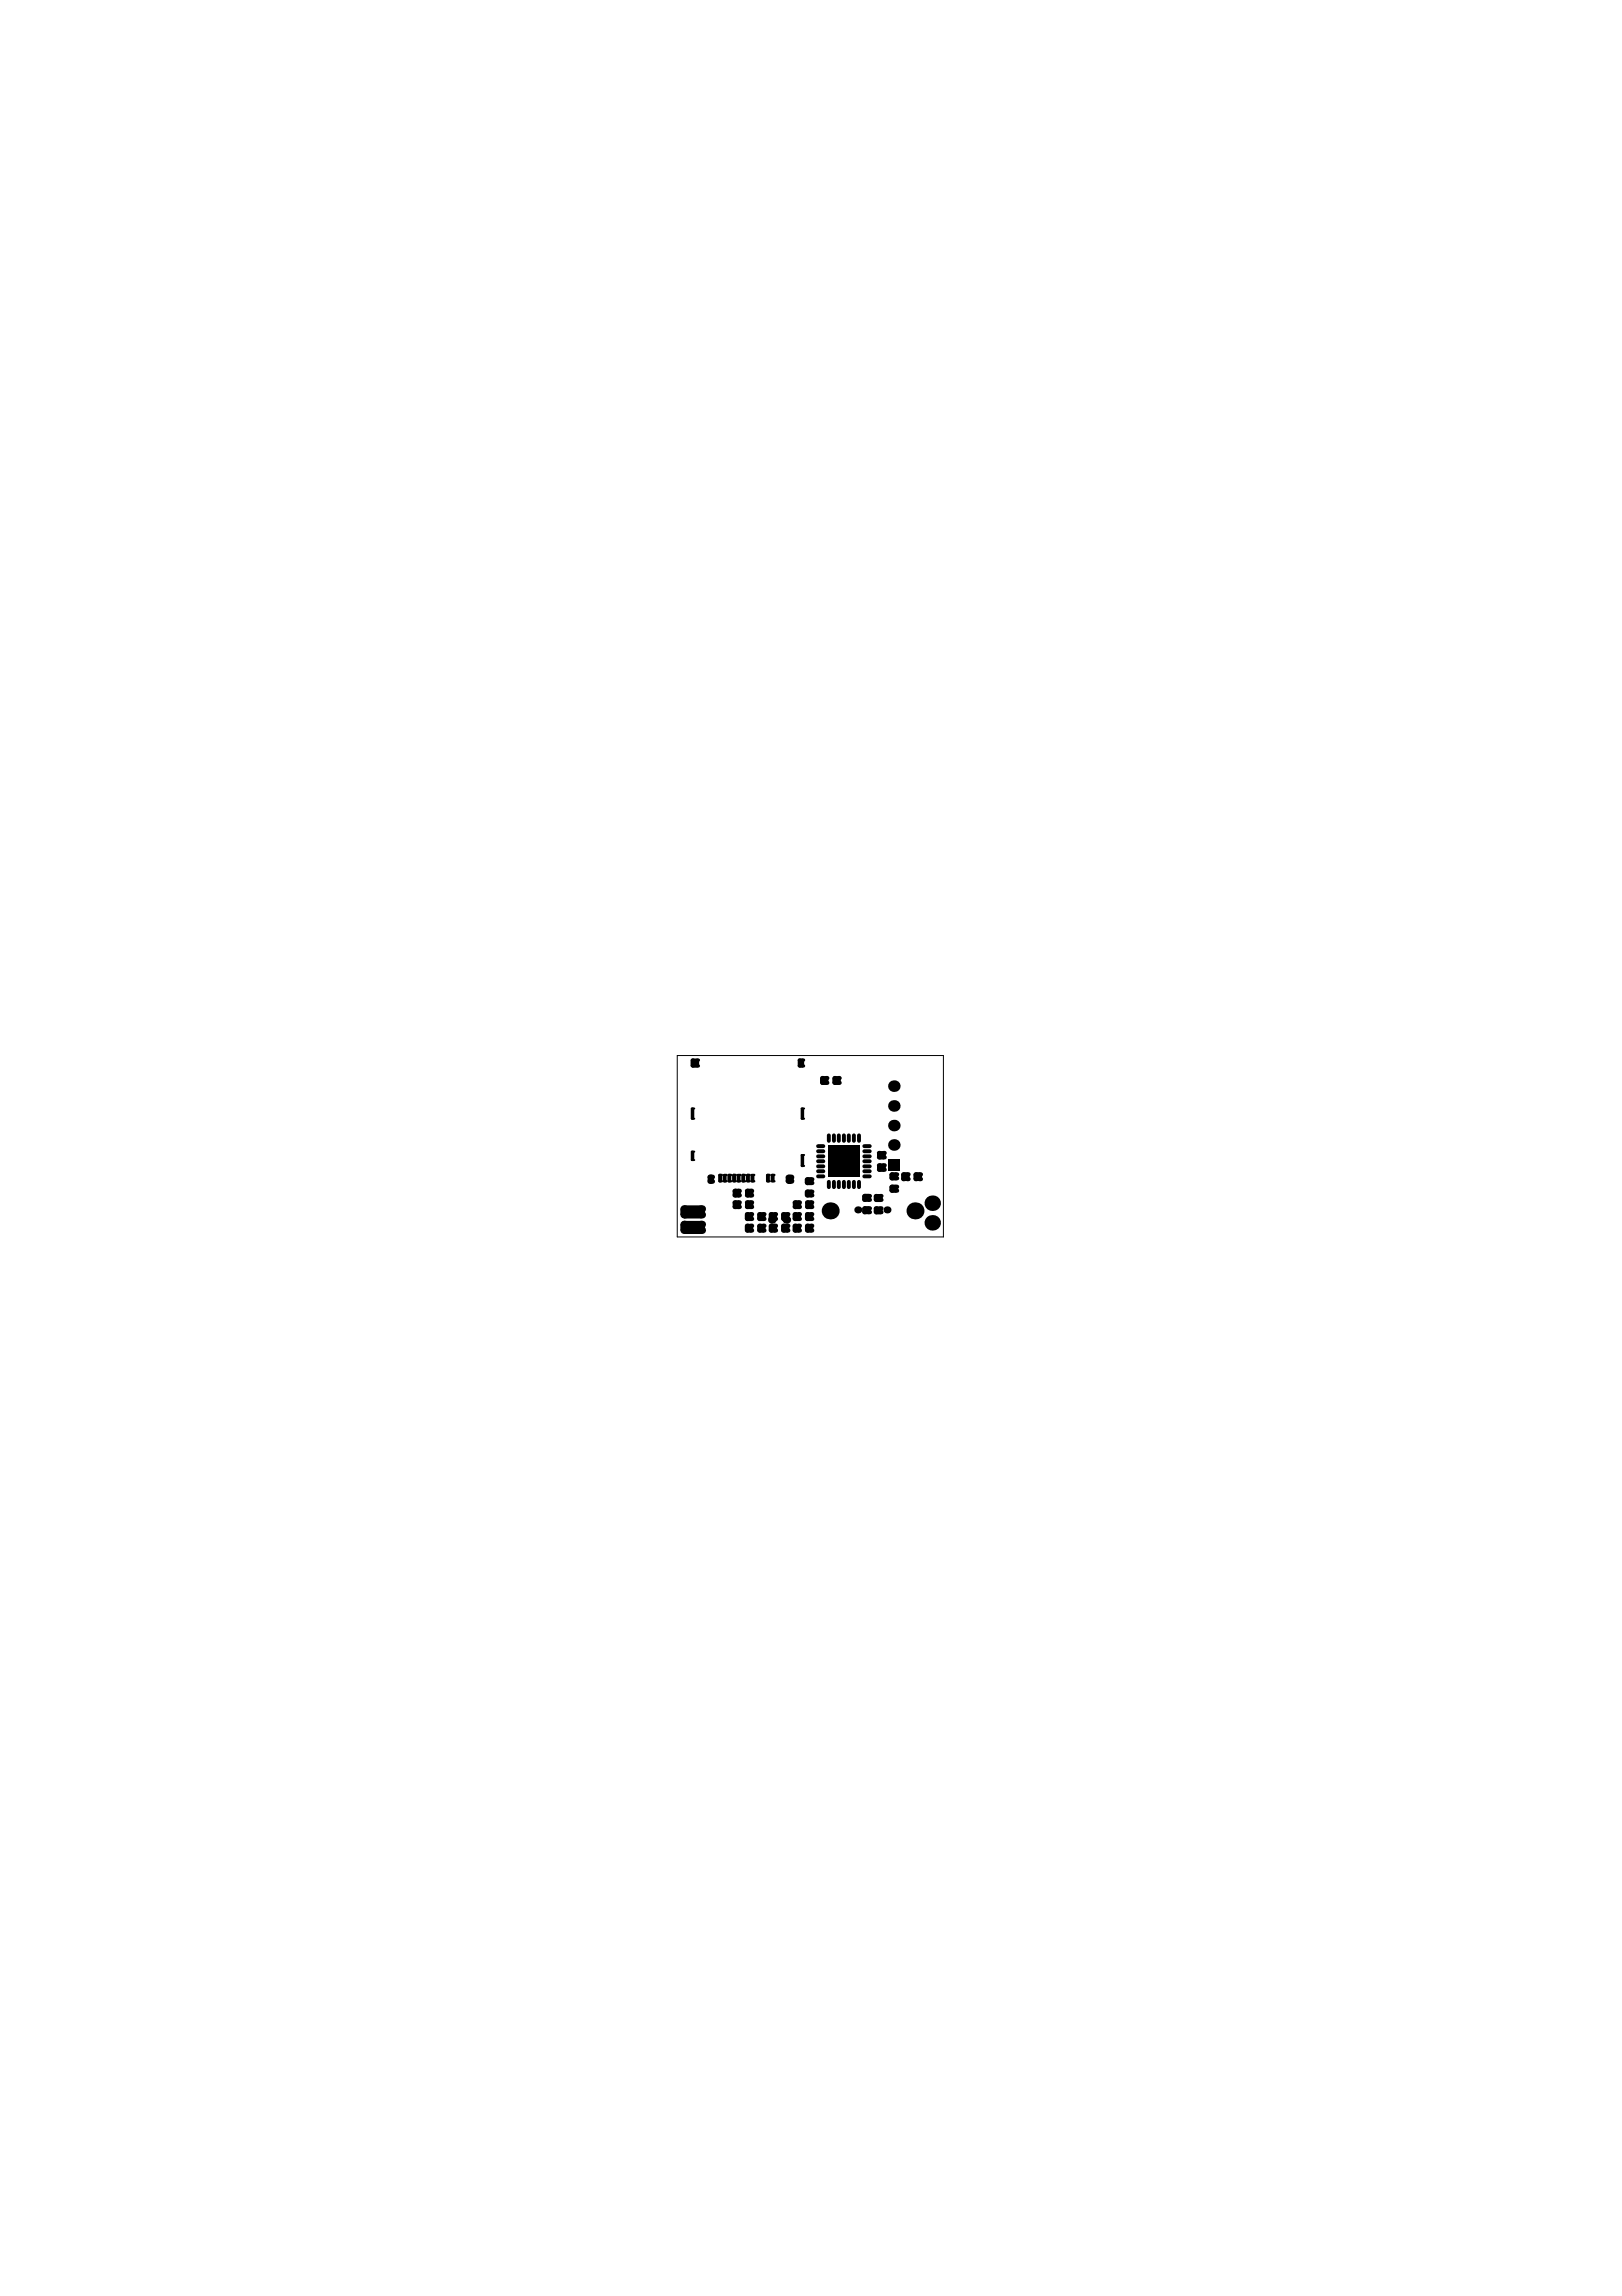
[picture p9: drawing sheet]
<svg xmlns="http://www.w3.org/2000/svg" width="210mm" height="297mm" viewBox="0 0 210 297" stroke-linecap="round" stroke-linejoin="round" font-family="sans-serif">
<path d="M87.6 136.6h34.5v23.4h-34.5z" fill="none" stroke="#000" stroke-width=".13"/>
<g fill="#000">
<circle cx="89.6" cy="137.1" r=".22"/>
<circle cx="89.6" cy="137.9" r=".22"/>
<circle cx="90.3" cy="137.9" r=".22"/>
<circle cx="90.3" cy="137.1" r=".22"/>
<circle cx="103.4" cy="137.1" r=".22"/>
<circle cx="103.4" cy="137.9" r=".22"/>
<circle cx="103.9" cy="137.9" r=".22"/>
<circle cx="103.9" cy="137.1" r=".22"/>
<circle cx="106.4" cy="139.5" r=".28"/>
<circle cx="106.9" cy="139.5" r=".28"/>
<circle cx="108" cy="139.5" r=".28"/>
<circle cx="108.5" cy="139.5" r=".28"/>
<circle cx="88.5" cy="158.4" r=".48"/>
<circle cx="88.5" cy="156.4" r=".48"/>
<circle cx="88.5" cy="157.2" r=".48"/>
<circle cx="88.5" cy="159.2" r=".48"/>
<circle cx="90.8" cy="157.2" r=".48"/>
<circle cx="90.8" cy="158.4" r=".48"/>
<circle cx="90.8" cy="156.4" r=".48"/>
<circle cx="90.8" cy="159.2" r=".48"/>
<circle cx="91.8" cy="152.3" r=".3"/>
<circle cx="91.8" cy="152.8" r=".3"/>
<circle cx="92.1" cy="152.3" r=".3"/>
<circle cx="92.1" cy="152.8" r=".3"/>
<circle cx="93.1" cy="152" r=".15"/>
<circle cx="93.1" cy="152.8" r=".15"/>
<circle cx="93.3" cy="152.8" r=".15"/>
<circle cx="93.3" cy="152" r=".15"/>
<circle cx="93.7" cy="152" r=".15"/>
<circle cx="93.7" cy="152.8" r=".15"/>
<circle cx="93.9" cy="152.8" r=".15"/>
<circle cx="93.9" cy="152" r=".15"/>
<circle cx="94.3" cy="152" r=".15"/>
<circle cx="94.3" cy="152.8" r=".15"/>
<circle cx="94.5" cy="152.8" r=".15"/>
<circle cx="94.5" cy="152" r=".15"/>
<circle cx="94.9" cy="152.8" r=".15"/>
<circle cx="94.9" cy="152" r=".15"/>
<circle cx="95.1" cy="155.6" r=".28"/>
<circle cx="95.1" cy="154.6" r=".28"/>
<circle cx="95.1" cy="156.1" r=".28"/>
<circle cx="95.1" cy="154.1" r=".28"/>
<circle cx="95.1" cy="152.8" r=".15"/>
<circle cx="95.1" cy="152" r=".15"/>
<circle cx="95.5" cy="152" r=".15"/>
<circle cx="95.5" cy="152.8" r=".15"/>
<circle cx="95.6" cy="156.1" r=".28"/>
<circle cx="95.6" cy="154.1" r=".28"/>
<circle cx="95.6" cy="154.6" r=".28"/>
<circle cx="95.6" cy="155.6" r=".28"/>
<circle cx="95.7" cy="152.8" r=".15"/>
<circle cx="95.7" cy="152" r=".15"/>
<circle cx="96.1" cy="152.8" r=".15"/>
<circle cx="96.1" cy="152" r=".15"/>
<circle cx="96.3" cy="152.8" r=".15"/>
<circle cx="96.3" cy="152" r=".15"/>
<circle cx="96.7" cy="156.1" r=".28"/>
<circle cx="96.7" cy="154.1" r=".28"/>
<circle cx="96.7" cy="154.6" r=".28"/>
<circle cx="96.7" cy="157.1" r=".28"/>
<circle cx="96.7" cy="157.7" r=".28"/>
<circle cx="96.7" cy="158.6" r=".28"/>
<circle cx="96.7" cy="155.6" r=".28"/>
<circle cx="96.7" cy="159.2" r=".28"/>
<circle cx="96.7" cy="152.8" r=".15"/>
<circle cx="96.7" cy="152" r=".15"/>
<circle cx="96.9" cy="152.8" r=".15"/>
<circle cx="96.9" cy="152" r=".15"/>
<circle cx="97.2" cy="158.6" r=".28"/>
<circle cx="97.2" cy="156.1" r=".28"/>
<circle cx="97.2" cy="157.7" r=".28"/>
<circle cx="97.2" cy="154.6" r=".28"/>
<circle cx="97.2" cy="157.1" r=".28"/>
<circle cx="97.2" cy="155.6" r=".28"/>
<circle cx="97.2" cy="154.1" r=".28"/>
<circle cx="97.2" cy="159.2" r=".28"/>
<circle cx="97.3" cy="152.8" r=".15"/>
<circle cx="97.3" cy="152" r=".15"/>
<circle cx="97.5" cy="152" r=".15"/>
<circle cx="97.5" cy="152.8" r=".15"/>
<circle cx="98.3" cy="157.1" r=".28"/>
<circle cx="98.3" cy="158.6" r=".28"/>
<circle cx="98.3" cy="157.7" r=".28"/>
<circle cx="98.3" cy="159.2" r=".28"/>
<circle cx="98.8" cy="158.6" r=".28"/>
<circle cx="98.8" cy="157.7" r=".28"/>
<circle cx="98.8" cy="159.2" r=".28"/>
<circle cx="98.8" cy="157.1" r=".28"/>
<circle cx="99.3" cy="152.8" r=".15"/>
<circle cx="99.3" cy="152" r=".15"/>
<circle cx="99.5" cy="152" r=".15"/>
<circle cx="99.5" cy="152.8" r=".15"/>
<circle cx="99.8" cy="157.7" r=".28"/>
<circle cx="99.8" cy="158.6" r=".28"/>
<circle cx="99.8" cy="157.1" r=".28"/>
<circle cx="99.8" cy="159.2" r=".28"/>
<circle cx="99.9" cy="152" r=".15"/>
<circle cx="99.9" cy="157.8" r=".49"/>
<circle cx="99.9" cy="152.8" r=".15"/>
<circle cx="100.1" cy="152.8" r=".15"/>
<circle cx="100.1" cy="152" r=".15"/>
<circle cx="100.3" cy="158.6" r=".28"/>
<circle cx="100.3" cy="157.7" r=".28"/>
<circle cx="100.3" cy="159.2" r=".28"/>
<circle cx="100.3" cy="157.1" r=".28"/>
<circle cx="101.4" cy="158.6" r=".28"/>
<circle cx="101.4" cy="157.1" r=".28"/>
<circle cx="101.4" cy="157.7" r=".28"/>
<circle cx="101.4" cy="159.2" r=".28"/>
<circle cx="101.8" cy="157.8" r=".49"/>
<circle cx="101.9" cy="158.6" r=".28"/>
<circle cx="101.9" cy="157.7" r=".28"/>
<circle cx="101.9" cy="157.1" r=".28"/>
<circle cx="101.9" cy="159.2" r=".28"/>
<circle cx="102" cy="152.3" r=".36"/>
<circle cx="102" cy="152.8" r=".36"/>
<circle cx="102.3" cy="152.8" r=".36"/>
<circle cx="102.3" cy="152.3" r=".36"/>
<circle cx="102.8" cy="157.1" r=".28"/>
<circle cx="102.8" cy="157.7" r=".28"/>
<circle cx="102.8" cy="159.2" r=".28"/>
<circle cx="102.8" cy="155.6" r=".28"/>
<circle cx="102.8" cy="156.1" r=".28"/>
<circle cx="102.8" cy="158.6" r=".28"/>
<circle cx="103.4" cy="156.1" r=".28"/>
<circle cx="103.4" cy="157.7" r=".28"/>
<circle cx="103.4" cy="158.6" r=".28"/>
<circle cx="103.4" cy="155.6" r=".28"/>
<circle cx="103.4" cy="157.1" r=".28"/>
<circle cx="103.4" cy="159.2" r=".28"/>
<circle cx="104.4" cy="152.6" r=".27"/>
<circle cx="104.4" cy="154.2" r=".27"/>
<circle cx="104.4" cy="154.6" r=".27"/>
<circle cx="104.4" cy="153" r=".27"/>
<circle cx="104.4" cy="155.6" r=".28"/>
<circle cx="104.4" cy="157.1" r=".28"/>
<circle cx="104.4" cy="159.2" r=".28"/>
<circle cx="104.4" cy="156.1" r=".28"/>
<circle cx="104.4" cy="157.7" r=".28"/>
<circle cx="104.4" cy="158.6" r=".28"/>
<circle cx="105" cy="159.2" r=".28"/>
<circle cx="105" cy="156.1" r=".28"/>
<circle cx="105" cy="155.6" r=".28"/>
<circle cx="105" cy="157.7" r=".28"/>
<circle cx="105" cy="157.1" r=".28"/>
<circle cx="105" cy="158.6" r=".28"/>
<circle cx="105" cy="152.6" r=".27"/>
<circle cx="105" cy="154.2" r=".27"/>
<circle cx="105" cy="154.6" r=".27"/>
<circle cx="105" cy="153" r=".27"/>
<circle cx="106.4" cy="140.1" r=".28"/>
<circle cx="106.9" cy="140.1" r=".28"/>
<circle cx="107.4" cy="156.7" r="1.1"/>
<circle cx="108" cy="140.1" r=".28"/>
<circle cx="108.5" cy="140.1" r=".28"/>
<circle cx="111" cy="156.5" r=".46"/>
<circle cx="111.8" cy="156.8" r=".27"/>
<circle cx="111.8" cy="154.7" r=".27"/>
<circle cx="111.8" cy="156.3" r=".27"/>
<circle cx="111.8" cy="155.2" r=".27"/>
<circle cx="112.5" cy="154.7" r=".27"/>
<circle cx="112.5" cy="155.2" r=".27"/>
<circle cx="112.5" cy="156.8" r=".27"/>
<circle cx="112.5" cy="156.3" r=".27"/>
<circle cx="113.3" cy="156.3" r=".27"/>
<circle cx="113.3" cy="154.7" r=".27"/>
<circle cx="113.3" cy="156.8" r=".27"/>
<circle cx="113.3" cy="155.2" r=".27"/>
<circle cx="113.7" cy="149.7" r=".28"/>
<circle cx="113.7" cy="151.3" r=".28"/>
<circle cx="113.7" cy="149.2" r=".28"/>
<circle cx="113.7" cy="150.8" r=".28"/>
<circle cx="114" cy="155.2" r=".27"/>
<circle cx="114" cy="154.7" r=".27"/>
<circle cx="114" cy="156.3" r=".27"/>
<circle cx="114" cy="156.8" r=".27"/>
<circle cx="114.4" cy="151.3" r=".28"/>
<circle cx="114.4" cy="149.7" r=".28"/>
<circle cx="114.4" cy="149.2" r=".28"/>
<circle cx="114.4" cy="150.8" r=".28"/>
<circle cx="114.8" cy="156.5" r=".46"/>
<circle cx="115.4" cy="154" r=".27"/>
<circle cx="115.4" cy="151.9" r=".27"/>
<circle cx="115.4" cy="152.4" r=".27"/>
<circle cx="115.4" cy="153.5" r=".27"/>
<circle cx="115.7" cy="140.5" r=".75"/>
<circle cx="115.7" cy="143.1" r=".75"/>
<circle cx="115.7" cy="145.6" r=".75"/>
<circle cx="115.7" cy="148.1" r=".75"/>
<circle cx="116" cy="153.5" r=".27"/>
<circle cx="116" cy="154" r=".27"/>
<circle cx="116" cy="151.9" r=".27"/>
<circle cx="116" cy="152.4" r=".27"/>
<circle cx="116.9" cy="152.5" r=".28"/>
<circle cx="116.9" cy="151.9" r=".28"/>
<circle cx="117.4" cy="152.5" r=".28"/>
<circle cx="117.4" cy="151.9" r=".28"/>
<circle cx="118.4" cy="156.7" r="1.1"/>
<circle cx="118.5" cy="152.5" r=".28"/>
<circle cx="118.5" cy="151.9" r=".28"/>
<circle cx="119" cy="152.5" r=".28"/>
<circle cx="119" cy="151.9" r=".28"/>
<circle cx="120.6" cy="155.7" r="1"/>
<circle cx="120.6" cy="158.2" r="1"/>
</g>
<g fill="#000">
<path d="M89.4 137.1l.2-.2h.7l.2 .2v.8l-.2 .2h-.7l-.2-.2z" fill-rule="evenodd"/>
<path d="M103.4 136.9h.5l.2 .2v.8l-.2 .2h-.5l-.2-.2v-.8z" fill-rule="evenodd"/>
<path d="M89.5 148.9h.2l.1 .1v1.1l-.1 .1h-.2l-.1-.1v-1.1z" fill-rule="evenodd"/>
<path d="M89.5 143.3h.2l.1 .1v1.3l-.1 .2h-.2l-.1-.2v-1.3z" fill-rule="evenodd"/>
<path d="M88 156.4l.5-.5h2.3l.4 .5v.8l-.4 .4h-2.3l-.5-.4z" fill-rule="evenodd"/>
<path d="M88 158.4l.5-.5h2.3l.4 .5v.8l-.4 .4h-2.3l-.5-.4z" fill-rule="evenodd"/>
<path d="M91.8 152h.3l.3 .3v.5l-.3 .4h-.3l-.2-.4v-.5z" fill-rule="evenodd"/>
<path d="M93.1 151.9h.2l.1 .1v.8l-.1 .2h-.2l-.2-.2v-.8z" fill-rule="evenodd"/>
<path d="M93.7 151.9h.2l.1 .1v.8l-.1 .2h-.2l-.2-.2v-.8z" fill-rule="evenodd"/>
<path d="M94.3 151.9h.2l.1 .1v.8l-.1 .2h-.2l-.2-.2v-.8z" fill-rule="evenodd"/>
<path d="M94.9 151.9h.2l.1 .1v.8l-.1 .1h-.2l-.2-.1v-.8z" fill-rule="evenodd"/>
<path d="M95.1 155.3h.5l.3 .3v.5l-.3 .3h-.5l-.3-.3v-.5z" fill-rule="evenodd"/>
<path d="M95.1 153.8h.5l.3 .3v.5l-.3 .3h-.5l-.3-.3v-.5z" fill-rule="evenodd"/>
<path d="M95.5 151.9h.2l.1 .1v.8l-.1 .2h-.2l-.2-.2v-.8z" fill-rule="evenodd"/>
<path d="M96.1 151.9h.2l.1 .1v.8l-.1 .2h-.2l-.2-.2v-.8z" fill-rule="evenodd"/>
<path d="M96.7 156.8h.5l.3 .3v.6l-.3 .3h-.5l-.3-.3v-.6z" fill-rule="evenodd"/>
<path d="M96.7 158.3h.5l.3 .3v.6l-.3 .3h-.5l-.3-.3v-.6z" fill-rule="evenodd"/>
<path d="M96.7 151.9h.2l.1 .1v.8l-.1 .1h-.2l-.2-.1v-.8z" fill-rule="evenodd"/>
<path d="M96.7 155.3h.5l.3 .3v.5l-.3 .3h-.5l-.3-.3v-.5z" fill-rule="evenodd"/>
<path d="M96.7 153.8h.5l.3 .3v.5l-.3 .3h-.5l-.3-.3v-.5z" fill-rule="evenodd"/>
<path d="M97.1 152l.2-.1h.2l.1 .1v.8l-.1 .2h-.2l-.2-.2z" fill-rule="evenodd"/>
<path d="M98.3 156.8h.5l.3 .3v.6l-.3 .3h-.5l-.3-.3v-.6z" fill-rule="evenodd"/>
<path d="M98.3 158.3h.5l.3 .3v.6l-.3 .3h-.5l-.3-.3v-.6z" fill-rule="evenodd"/>
<path d="M99.3 151.9h.2l.1 .1v.8l-.1 .2h-.2l-.2-.2v-.8z" fill-rule="evenodd"/>
<path d="M99.8 156.8h.5l.3 .3v.6l-.3 .3h-.5l-.3-.3v-.6z" fill-rule="evenodd"/>
<path d="M99.8 158.3h.5l.3 .3v.6l-.3 .3h-.5l-.3-.3v-.6z" fill-rule="evenodd"/>
<path d="M99.9 151.9h.2l.1 .1v.8l-.1 .1h-.2l-.2-.1v-.8z" fill-rule="evenodd"/>
<path d="M101.4 156.8h.5l.3 .3v.6l-.3 .3h-.5l-.3-.3v-.6z" fill-rule="evenodd"/>
<path d="M101.4 158.3h.5l.3 .3v.6l-.3 .3h-.5l-.3-.3v-.6z" fill-rule="evenodd"/>
<path d="M102 152h.3l.4 .3v.5l-.4 .4h-.3l-.3-.4v-.5z" fill-rule="evenodd"/>
<path d="M102.8 156.8h.6l.3 .3v.6l-.3 .3h-.6l-.2-.3v-.6z" fill-rule="evenodd"/>
<path d="M102.8 158.3h.6l.3 .3v.6l-.3 .3h-.6l-.2-.3v-.6z" fill-rule="evenodd"/>
<path d="M102.9 155.3h.5l.3 .3v.5l-.3 .3h-.5l-.3-.3v-.5z" fill-rule="evenodd"/>
<path d="M103.7 149.3h.2l.2 .1v1.4l-.2 .2h-.2l-.1-.2v-1.4z" fill-rule="evenodd"/>
<path d="M103.7 143.3h.2l.2 .1v1.3l-.2 .2h-.2l-.1-.2v-1.3z" fill-rule="evenodd"/>
<path d="M104.4 156.8h.6l.3 .3v.6l-.3 .3h-.6l-.2-.3v-.6z" fill-rule="evenodd"/>
<path d="M104.4 158.3h.6l.3 .3v.6l-.3 .3h-.6l-.2-.3v-.6z" fill-rule="evenodd"/>
<path d="M104.5 155.3h.5l.3 .3v.5l-.3 .3h-.5l-.3-.3v-.5z" fill-rule="evenodd"/>
<path d="M104.4 153.9h.6l.3 .3v.4l-.3 .3h-.6l-.3-.3v-.4z" fill-rule="evenodd"/>
<path d="M104.4 152.3h.6l.3 .3v.4l-.3 .3h-.6l-.3-.3v-.4z" fill-rule="evenodd"/>
<path d="M106.4 139.2h.5l.3 .3v.6l-.3 .3h-.5l-.3-.3v-.6z" fill-rule="evenodd"/>
<path d="M108 139.2h.5l.3 .3v.6l-.3 .3h-.5l-.3-.3v-.6z" fill-rule="evenodd"/>
<path d="M107.2 148.2h4.1v4.1h-4.1z" fill-rule="evenodd"/>
<path d="M111.8 156h.7l.2 .3v.5l-.2 .3h-.7l-.2-.3v-.5z" fill-rule="evenodd"/>
<path d="M111.8 154.4h.7l.2 .3v.5l-.2 .3h-.7l-.2-.3v-.5z" fill-rule="evenodd"/>
<path d="M113.7 148.9h.7l.2 .3v.5l-.2 .3h-.7l-.2-.3v-.5z" fill-rule="evenodd"/>
<path d="M113.7 150.5h.7l.2 .3v.5l-.2 .3h-.7l-.2-.3v-.5z" fill-rule="evenodd"/>
<path d="M113.1 154.7l.2-.2h.7l.2 .2v.5l-.2 .3h-.7l-.2-.3z" fill-rule="evenodd"/>
<path d="M113.1 156.3l.2-.2h.7l.2 .2v.5l-.2 .3h-.7l-.2-.3z" fill-rule="evenodd"/>
<path d="M114.9 149.9h1.5v1.5h-1.5z" fill-rule="evenodd"/>
<path d="M115.4 153.3h.6l.2 .2v.5l-.2 .3h-.6l-.3-.3v-.5z" fill-rule="evenodd"/>
<path d="M115.4 151.7h.6l.2 .2v.5l-.2 .3h-.6l-.3-.3v-.5z" fill-rule="evenodd"/>
<path d="M116.9 151.7h.5l.3 .2v.6l-.3 .3h-.5l-.3-.3v-.6z" fill-rule="evenodd"/>
<path d="M118.5 151.7h.5l.3 .2v.6l-.3 .3h-.5l-.3-.3v-.6z" fill-rule="evenodd"/>
</g>
<g fill="none" stroke="#000" stroke-width=".51">
<path d="M105.9 151.5h.6M105.9 152.2h.6M105.9 149.6h.6M105.9 150.2h.6M105.9 148.3h.6M105.9 148.9h.6M105.9 150.9h.6M107.3 146.9v.7M107.3 152.9v.7M107.9 146.9v.7M107.9 152.9v.7M108.6 146.9v.7"/>
<path d="M108.6 152.9v.7M109.2 146.9v.7M109.2 152.9v.7M109.8 146.9v.7M109.8 152.9v.7M110.5 146.9v.7M110.5 152.9v.7M111.2 146.9v.7M111.2 152.9v.7M111.8 151.5h.8M111.8 152.2h.8M111.8 149.6h.8"/>
<path d="M111.8 150.2h.8M111.8 148.3h.8M111.8 148.9h.8M111.8 150.9h.8"/>
</g>
<g fill="none" stroke="#000" stroke-width=".25">
<path d="M89.5 149h.1M89.5 150.1h.1M89.5 143.4h.1M89.5 144.7h.1M89.7 149h.1M89.7 150.1h.1M89.7 143.4h.1M89.7 144.7h.1M103.7 149.4h.1M103.7 150.8h.1M103.7 143.4h.1M103.7 144.7h.1"/>
<path d="M103.9 149.4h.1M103.9 150.8h.1M103.9 143.4h.1M103.9 144.7h.1"/>
</g>
</svg>
